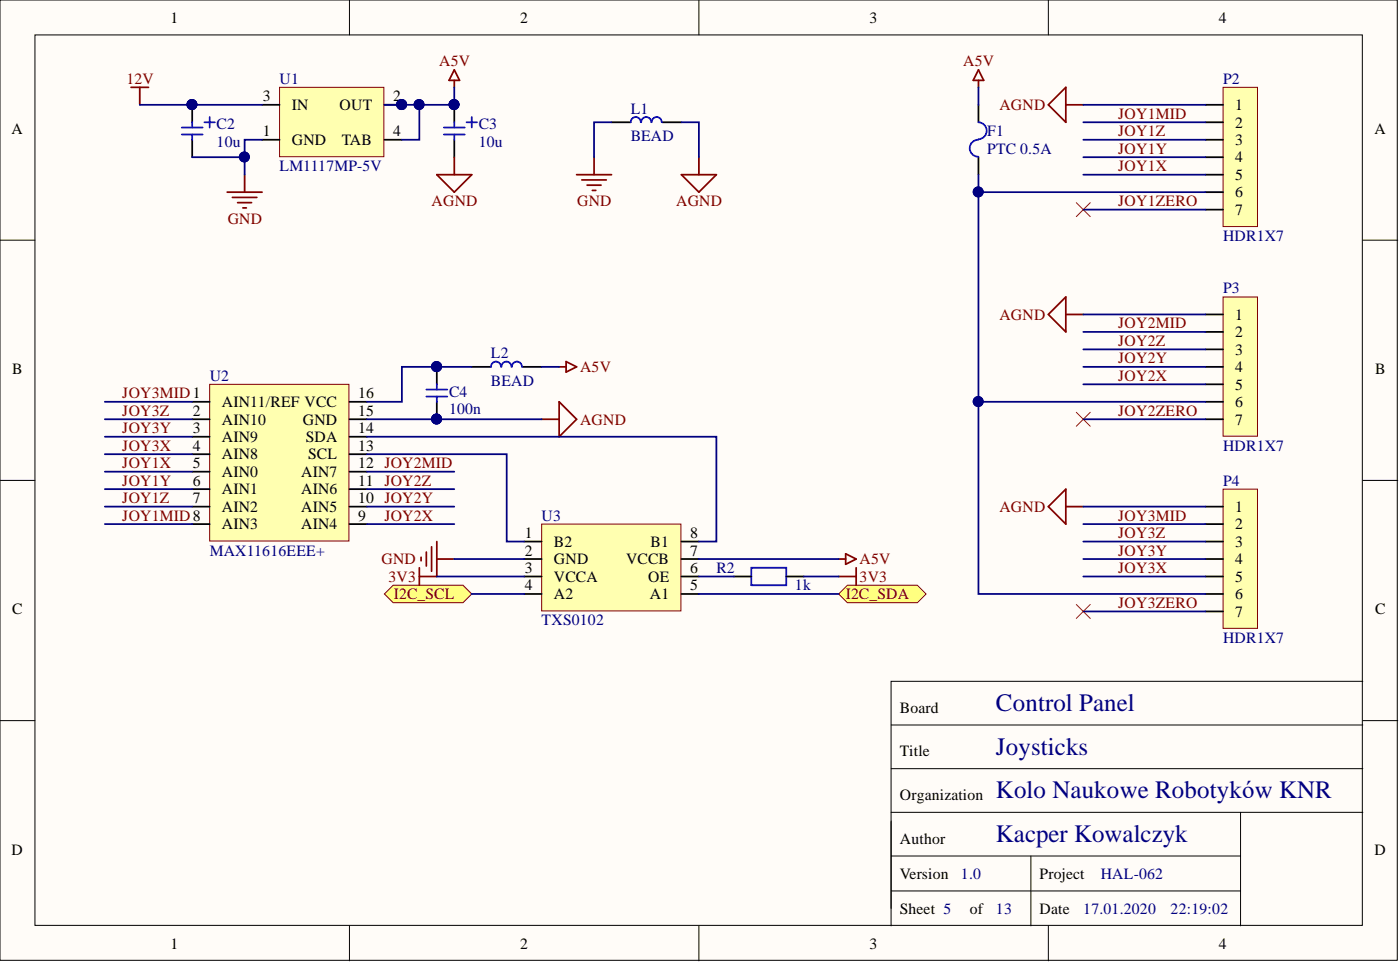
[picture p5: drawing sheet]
<svg xmlns="http://www.w3.org/2000/svg" width="203mm" height="140mm" viewBox="0 0 203 140" stroke-linecap="round" stroke-linejoin="round" font-family="sans-serif">
<defs><g id="words">
<g font-size="3.6" fill="#000080">
<text x="144.6" y="103.1">Control Panel</text>
<text x="144.6" y="109.5">Joysticks</text>
<text x="144.6" y="115.8">Kolo Naukowe Robotyków KNR</text>
<text x="144.6" y="122.2">Kacper Kowalczyk</text>
</g>
<g font-size="2.3">
<text x="24.8" y="3.3">1</text>
<text x="75.5" y="3.3">2</text>
<text x="126.2" y="3.3">3</text>
<text x="176.9" y="3.3">4</text>
<text x="38.1" y="14.7">3</text>
<text x="42.4" y="16">IN</text>
<text x="49.3" y="16">OUT</text>
<text x="57.1" y="14.7">2</text>
<text x="179.3" y="16">1</text>
<text x="1.7" y="19.4">A</text>
<text x="38.1" y="19.8">1</text>
<text x="42.4" y="21">GND</text>
<text x="49.6" y="21">TAB</text>
<text x="57.1" y="19.8">4</text>
<text x="179.3" y="18.5">2</text>
<text x="179.3" y="21">3</text>
<text x="179.3" y="23.6">4</text>
<text x="199.5" y="19.4">A</text>
<text x="179.3" y="26.1">5</text>
<text x="179.3" y="28.6">6</text>
<text x="179.3" y="31.2">7</text>
<text x="179.3" y="46.4">1</text>
<text x="179.3" y="48.9">2</text>
<text x="179.3" y="51.4">3</text>
<text x="179.3" y="54">4</text>
<text x="1.8" y="54.3">B</text>
<text x="32.2" y="59">AIN11/REF VCC</text>
<text x="52" y="57.8">16</text>
<text x="179.3" y="56.5">5</text>
<text x="179.3" y="59">6</text>
<text x="199.6" y="54.3">B</text>
<text x="28" y="60.3">2</text>
<text x="28" y="62.8">3</text>
<text x="28" y="65.4">4</text>
<text x="32.2" y="61.6">AIN10</text>
<text x="32.2" y="64.1">AIN9</text>
<text x="44" y="61.6">GND</text>
<text x="44.4" y="64.1">SDA</text>
<text x="52" y="65.4">13</text>
<text x="52" y="62.8">14</text>
<text x="52" y="60.3">15</text>
<text x="179.3" y="61.6">7</text>
<text x="28" y="67.9">5</text>
<text x="28" y="70.5">6</text>
<text x="32.2" y="66.7">AIN8</text>
<text x="32.2" y="69.2">AIN0</text>
<text x="32.2" y="71.7">AIN1</text>
<text x="43.7" y="71.7">AIN6</text>
<text x="43.7" y="69.2">AIN7</text>
<text x="44.7" y="66.7">SCL</text>
<text x="52" y="70.5">11 JOY2Z</text>
<text x="52" y="67.9">12 JOY2MID</text>
<text x="28" y="73">7</text>
<text x="32.2" y="74.3">AIN2</text>
<text x="32.2" y="76.8">AIN3</text>
<text x="43.7" y="76.8">AIN4</text>
<text x="43.7" y="74.3">AIN5</text>
<text x="52" y="75.5">9</text>
<text x="52" y="73">10 JOY2Y</text>
<text x="179.3" y="74.3">1</text>
<text x="179.3" y="76.8">2</text>
<text x="76.2" y="78.1">1</text>
<text x="76.2" y="80.6">2</text>
<text x="76.2" y="83.1">3</text>
<text x="80.4" y="79.3">B2</text>
<text x="80.4" y="81.9">GND</text>
<text x="90.9" y="81.9">VCCB</text>
<text x="94.4" y="79.3">B1</text>
<text x="100.2" y="83.1">6</text>
<text x="100.2" y="80.6">7</text>
<text x="100.2" y="78.1">8</text>
<text x="179.3" y="79.3">3</text>
<text x="179.3" y="81.9">4</text>
<text x="1.8" y="89.1">C</text>
<text x="76.2" y="85.7">4</text>
<text x="80.4" y="84.4">VCCA</text>
<text x="80.4" y="86.9">A2</text>
<text x="94.1" y="84.4">OE</text>
<text x="94.3" y="86.9">A1</text>
<text x="100.2" y="85.7">5</text>
<text x="179.3" y="84.4">5</text>
<text x="179.3" y="86.9">6</text>
<text x="179.3" y="89.5">7</text>
<text x="199.6" y="89.1">C</text>
<text x="130.6" y="103.4">Board</text>
<text x="130.6" y="109.7">Title</text>
<text x="130.6" y="116.1">Organization</text>
<text x="1.7" y="124">D</text>
<text x="130.6" y="122.4">Author</text>
<text x="199.5" y="124">D</text>
<text x="130.6" y="127.5">Version</text>
<text x="150.9" y="127.5">Project</text>
<text x="24.8" y="137.6">1</text>
<text x="75.5" y="137.6">2</text>
<text x="126.2" y="137.6">3</text>
<text x="130.6" y="132.5">Sheet 5</text>
<text x="140.7" y="132.5">of</text>
<text x="150.9" y="132.5">Date</text>
<text x="176.9" y="137.6">4</text>
</g>
<g font-size="2.3" fill="#800000">
<text x="63.7" y="9.6">A5V</text>
<text x="139.8" y="9.6">A5V</text>
<text x="18.3" y="12.2">12V</text>
<text x="145.1" y="16">AGND</text>
<text x="162.3" y="17.2">JOY1MID</text>
<text x="162.3" y="22.3">JOY1Y</text>
<text x="162.3" y="19.8">JOY1Z</text>
<text x="62.6" y="29.9">AGND</text>
<text x="83.8" y="29.9">GND</text>
<text x="98.1" y="29.9">AGND</text>
<text x="162.3" y="24.8">JOY1X</text>
<text x="162.3" y="29.9">JOY1ZERO</text>
<text x="33.1" y="32.4">GND</text>
<text x="145.1" y="46.4">AGND</text>
<text x="162.3" y="47.6">JOY2MID</text>
<text x="84.2" y="54">A5V</text>
<text x="162.3" y="52.7">JOY2Y</text>
<text x="162.3" y="50.2">JOY2Z</text>
<text x="17.8" y="57.8">JOY3MID1</text>
<text x="162.3" y="55.2">JOY2X</text>
<text x="17.8" y="65.4">JOY3X</text>
<text x="17.8" y="62.8">JOY3Y</text>
<text x="17.8" y="60.3">JOY3Z</text>
<text x="84.2" y="61.6">AGND</text>
<text x="162.3" y="60.3">JOY2ZERO</text>
<text x="17.8" y="67.9">JOY1X</text>
<text x="17.8" y="70.5">JOY1Y</text>
<text x="17.8" y="73">JOY1Z</text>
<text x="17.8" y="75.5">JOY1MID8</text>
<text x="55.8" y="75.5">JOY2X</text>
<text x="145.1" y="74.3">AGND</text>
<text x="162.3" y="75.5">JOY3MID</text>
<text x="55.4" y="81.9">GND</text>
<text x="124.8" y="81.9">A5V</text>
<text x="162.3" y="83.1">JOY3X</text>
<text x="162.3" y="80.6">JOY3Y</text>
<text x="162.3" y="78.1">JOY3Z</text>
<text x="56.4" y="84.4">3V3</text>
<text x="57.1" y="86.9">I2C_SCL</text>
<text x="122.7" y="86.9">I2C_SDA</text>
<text x="124.8" y="84.4">3V3</text>
<text x="162.3" y="88.2">JOY3ZERO</text>
</g>
<g font-size="2.3" fill="#000080">
<text x="40.6" y="12.2">U1</text>
<text x="91.5" y="16.5">L1</text>
<text x="177.5" y="12.2">P2</text>
<text x="31.4" y="18.8">C2</text>
<text x="31.4" y="21.3">10u</text>
<text x="69.5" y="18.8">C3</text>
<text x="69.5" y="21.3">10u</text>
<text x="91.5" y="20.5">BEAD</text>
<text x="143.3" y="19.8">F1</text>
<text x="143.3" y="22.3">PTC 0.5A</text>
<text x="40.6" y="24.8">LM1117MP-5V</text>
<text x="177.5" y="35">HDR1X7</text>
<text x="177.5" y="42.6">P3</text>
<text x="71.3" y="52">L2</text>
<text x="30.4" y="55.2">U2</text>
<text x="65.2" y="57.5">C4</text>
<text x="71.3" y="56">BEAD</text>
<text x="65.2" y="60.1">100n</text>
<text x="177.5" y="65.4">HDR1X7</text>
<text x="177.5" y="70.5">P4</text>
<text x="78.6" y="75.5">U3</text>
<text x="30.4" y="80.6">MAX11616EEE+</text>
<text x="104" y="83.1">R2</text>
<text x="115.4" y="85.7">1k</text>
<text x="78.6" y="90.7">TXS0102</text>
<text x="177.5" y="93.3">HDR1X7</text>
<text x="139.5" y="127.5">1.0</text>
<text x="159.8" y="127.5">HAL-062</text>
<text x="144.6" y="132.5">13</text>
<text x="157.2" y="132.5">17.01.2020</text>
<text x="169.9" y="132.5">22:19:02</text>
</g>
</g></defs>
<g fill="#fffcf8" stroke="#000" stroke-width=".15">
<path d="M0 0h202.8v139.3h-202.8z"/>
<path d="M5.1 5.1h192.6v129.1h-192.6z"/>
</g>
<g fill="none" stroke="#000" stroke-width=".15">
<path d="M50.7 0v5.1M101.4 0v5.1M152.2 0v5.1M0 34.8h5.1M197.8 34.8h5.1M0 69.7h5.1M197.8 69.7h5.1M197.8 98.8h-68.5v33M0 104.5h5.1M129.3 111.5h68.5M129.3 117.8h68.5M129.3 119.1v15.2"/>
<path d="M129.3 105.2h68.5M180.1 117.8v16.5M197.8 104.5h5.1M50.7 134.3v5.1M101.4 134.3v5.1M129.3 129.2h50.8M129.3 124.2h50.8M149.6 124.2v10.1M152.2 134.3v5.1"/>
</g>
<path d="M177.5 12.7h5v20.2h-5z" fill="#ffffb0" stroke="#800000" stroke-width=".15"/>
<path d="M175 15.2h2.5M175 17.7h2.5M175 20.3h2.5M175 22.8h2.5M175 25.3h2.5M175 27.9h2.5M175 30.4h2.5" fill="none" stroke="#000" stroke-width=".25"/>
<path d="M177.5 43.1h5v20.2h-5z" fill="#ffffb0" stroke="#800000" stroke-width=".15"/>
<path d="M175 45.6h2.5M175 48.2h2.5M175 50.7h2.5M175 53.2h2.5M175 55.8h2.5M175 58.3h2.5M175 60.8h2.5" fill="none" stroke="#000" stroke-width=".25"/>
<path d="M177.5 71h5v20.2h-5z" fill="#ffffb0" stroke="#800000" stroke-width=".15"/>
<path d="M175 73.5h2.5M175 76h2.5M175 78.6h2.5M175 81.1h2.5M175 83.6h2.5M175 86.2h2.5M175 88.7h2.5" fill="none" stroke="#000" stroke-width=".25"/>
<g fill="#ffff80" stroke="#800000" stroke-width=".15">
<path d="M55.8 86.2l1.3-1.3h10.1l1.3 1.3-1.3 1.2h-10.1z" fill-rule="evenodd"/>
<path d="M121.7 86.2l1.3-1.3h10.1l1.3 1.3-1.3 1.2h-10.1z" fill-rule="evenodd"/>
</g>
<path d="M156.2 29.4l2 2M158.2 29.4l-2 2M156.2 59.8l2 2M158.2 59.8l-2 2M156.2 87.7l2 2M158.2 87.7l-2 2" fill="none" stroke="#f00" stroke-width=".15"/>
<path d="M30.4 55.8h20.2v22.7h-20.2z" fill="#ffffb0" stroke="#800000" stroke-width=".15"/>
<g fill="none" stroke="#000" stroke-width=".25">
<path d="M27.9 58.3h2.5M50.7 58.3h2.6M27.9 60.8h2.5M27.9 63.4h2.5M27.9 65.9h2.5M27.9 68.4h2.5M27.9 71h2.5M27.9 73.5h2.5M27.9 76h2.5M50.7 60.8h2.6M50.7 63.4h2.6M50.7 65.9h2.6"/>
<path d="M50.7 68.4h2.6M50.7 71h2.6M50.7 73.5h2.6M50.7 76h2.6"/>
</g>
<path d="M78.6 76h20.2v12.6h-20.2z" fill="#ffffb0" stroke="#800000" stroke-width=".15"/>
<path d="M63.4 53.2v2.6M63.4 58.3v2.5M76.1 78.6h2.5M98.9 78.6h2.5M76.1 81.1h2.5M76.1 83.6h2.5M76.1 86.2h2.5M98.9 81.1h2.5M98.9 83.6h2.5M98.9 86.2h2.5" fill="none" stroke="#000" stroke-width=".25"/>
<g fill="#000080" stroke="#000080" stroke-width=".15">
<circle cx="63.4" cy="53.2" r=".72"/>
<circle cx="63.4" cy="60.8" r=".72"/>
</g>
<path d="M61.9 56.5h3M61.9 57.5h3M63.4 55.8v.7M63.4 57.5v.8" fill="none" stroke="#00f" stroke-width=".25"/>
<path d="M40.6 12.7h15.1v10h-15.1z" fill="#ffffb0" stroke="#800000" stroke-width=".15"/>
<g fill="none" stroke="#000" stroke-width=".25">
<path d="M27.9 15.2v2.5M38 15.2h2.6M55.8 15.2h2.5M65.9 15.2v2.5M88.8 17.7h2.7M96.1 17.7h2.8M142 15.2v2.5M27.9 20.3v2.5M38 20.3h2.6M55.8 20.3h2.5M65.9 20.3v2.5M142 22.8v2.5"/>
<path d="M68.5 53.2h2.8M75.8 53.2h2.8M106.5 83.6h2.5M114.1 83.6h2.6"/>
</g>
<g fill="#000080" stroke="#000080" stroke-width=".15">
<circle cx="58.3" cy="15.2" r=".72"/>
<circle cx="27.9" cy="15.2" r=".72"/>
<circle cx="65.9" cy="15.2" r=".72"/>
<circle cx="63.4" cy="60.8" r=".72"/>
<circle cx="35.5" cy="22.8" r=".72"/>
<circle cx="63.4" cy="53.2" r=".72"/>
<circle cx="142" cy="27.8" r=".72"/>
<circle cx="142" cy="58.3" r=".72"/>
<circle cx="60.8" cy="15.2" r=".72"/>
</g>
<g fill="none" stroke="#800000" stroke-width=".25">
<path d="M19 12.7h2.6M20.3 12.7v2.5M65.9 11.7v1M65.9 10.1l.8 1.6h-1.5zM142 10.1l.8 1.6h-1.5zM142 11.7v1M152.2 15.2l2.5-2.5v5zM154.7 15.2h2.5M33 27.9h5M33.7 28.6h3.6M34.5 29.4h2M35.3 30.2h.5"/>
<path d="M35.5 25.3v2.6M63.4 25.3h5.1l-2.6 2.6zM65.9 22.8v2.5M83.7 25.3h5.1M84.4 26.1h3.6M85.2 26.9h2M86 27.6h.5M86.2 22.8v2.5M98.9 25.3h5.1l-2.6 2.6zM101.4 22.8v2.5M81.2 58.3l2.5 2.5-2.5 2.6zM81.2 53.2h1"/>
<path d="M82.2 52.5l1.5 .7-1.5 .8zM152.2 45.6l2.5-2.5v5.1zM154.7 45.6h2.5M62.6 79.3v3.6M63.4 78.6v5h-2.5M78.6 60.8h2.6M152.2 73.5l2.5-2.5v5zM154.7 73.5h2.5M60.9 82.4v2.5M61.1 80.8v.6M61.9 80.1v2M63.4 81.1h2.5"/>
<path d="M121.7 83.6h2.6M121.7 81.1h1M122.7 80.3l1.6 .8-1.6 .8zM124.3 82.4v2.5"/>
</g>
<g fill="none" stroke="#00f" stroke-width=".25">
<path d="M26.4 18.5h3M26.4 19.5h3M27.9 17.7v.8M27.9 19.5v.8M29.7 17.7h1.5M30.4 17v1.5M64.4 18.5h3.1M64.4 19.5h3.1M65.9 17.7v.8M65.9 19.5v.8M67.7 17.7h1.5M68.5 17v1.5"/>
<path d="M93 17.7a.72 .72 0 0 0-.7-.7 .72 .72 0 0 0-.7 .7M94.5 17.7a.72 .72 0 0 0-.7-.7 .72 .72 0 0 0-.7 .7M96 17.7a.72 .72 0 0 0-.7-.7 .72 .72 0 0 0-.7 .7M142 17.7a1.23 1.23 0 0 1 1.2 1.3 1.23 1.23 0 0 1-1.2 1.2M142 20.3a1.23 1.23 0 0 0-1.3 1.2 1.23 1.23 0 0 0 1.3 1.2M72.7 53.2a.72 .72 0 0 0-.7-.7 .72 .72 0 0 0-.7 .7M74.2 53.2a.72 .72 0 0 0-.7-.7 .72 .72 0 0 0-.7 .7M75.7 53.2a.72 .72 0 0 0-.7-.7 .72 .72 0 0 0-.7 .7M109 82.4h5.1v2.5h-5.1z"/>
</g>
<g fill="none" stroke="#000080" stroke-width=".25">
<path d="M20.3 15.2h17.7M60.9 15.2v5.1h-2.6M65.9 12.7v2.5h-10.1M88.8 17.7h-2.6v5.1M98.9 17.7h2.5v5.1M142 12.7v2.5M157.2 15.2h17.8M157.2 17.7h17.8M27.9 22.8h7.6M38 20.3h-2.5v5M142 25.3v2.6h33M142 27.9v30.4h33"/>
<path d="M157.2 20.3h17.8M157.2 22.8h17.8M157.2 25.3h17.8M157.2 30.4h17.8M15.2 58.3h12.7M68.5 53.2h-10.2v5.1h-5M78.6 53.2h2.6M142 58.3v27.9h33M157.2 45.6h17.8M157.2 48.2h17.8M157.2 50.7h17.8M157.2 53.2h17.8"/>
<path d="M157.2 55.8h17.8M15.2 76h12.7M15.2 73.5h12.7M15.2 71h12.7M15.2 68.4h12.7M15.2 60.8h12.7M15.2 65.9h12.7M15.2 63.4h12.7M53.3 60.8h25.3M53.3 63.4h50.7v15.2h-2.6M53.3 65.9h20.2v12.7h2.6M53.3 76h12.6"/>
<path d="M53.3 73.5h12.6M53.3 71h12.6M53.3 68.4h12.6M157.2 76h17.8M157.2 73.5h17.8M157.2 60.8h17.8M157.2 78.6h17.8M63.4 83.6h12.7M65.9 81.1h10.2M68.5 86.2h7.6M101.4 81.1h20.3M101.4 83.6h5.1"/>
<path d="M101.4 86.2h20.3M116.7 83.6h5M157.2 81.1h17.8M157.2 83.6h17.8M157.2 88.7h17.8"/>
</g>
<use href="#words"/>
</svg>
